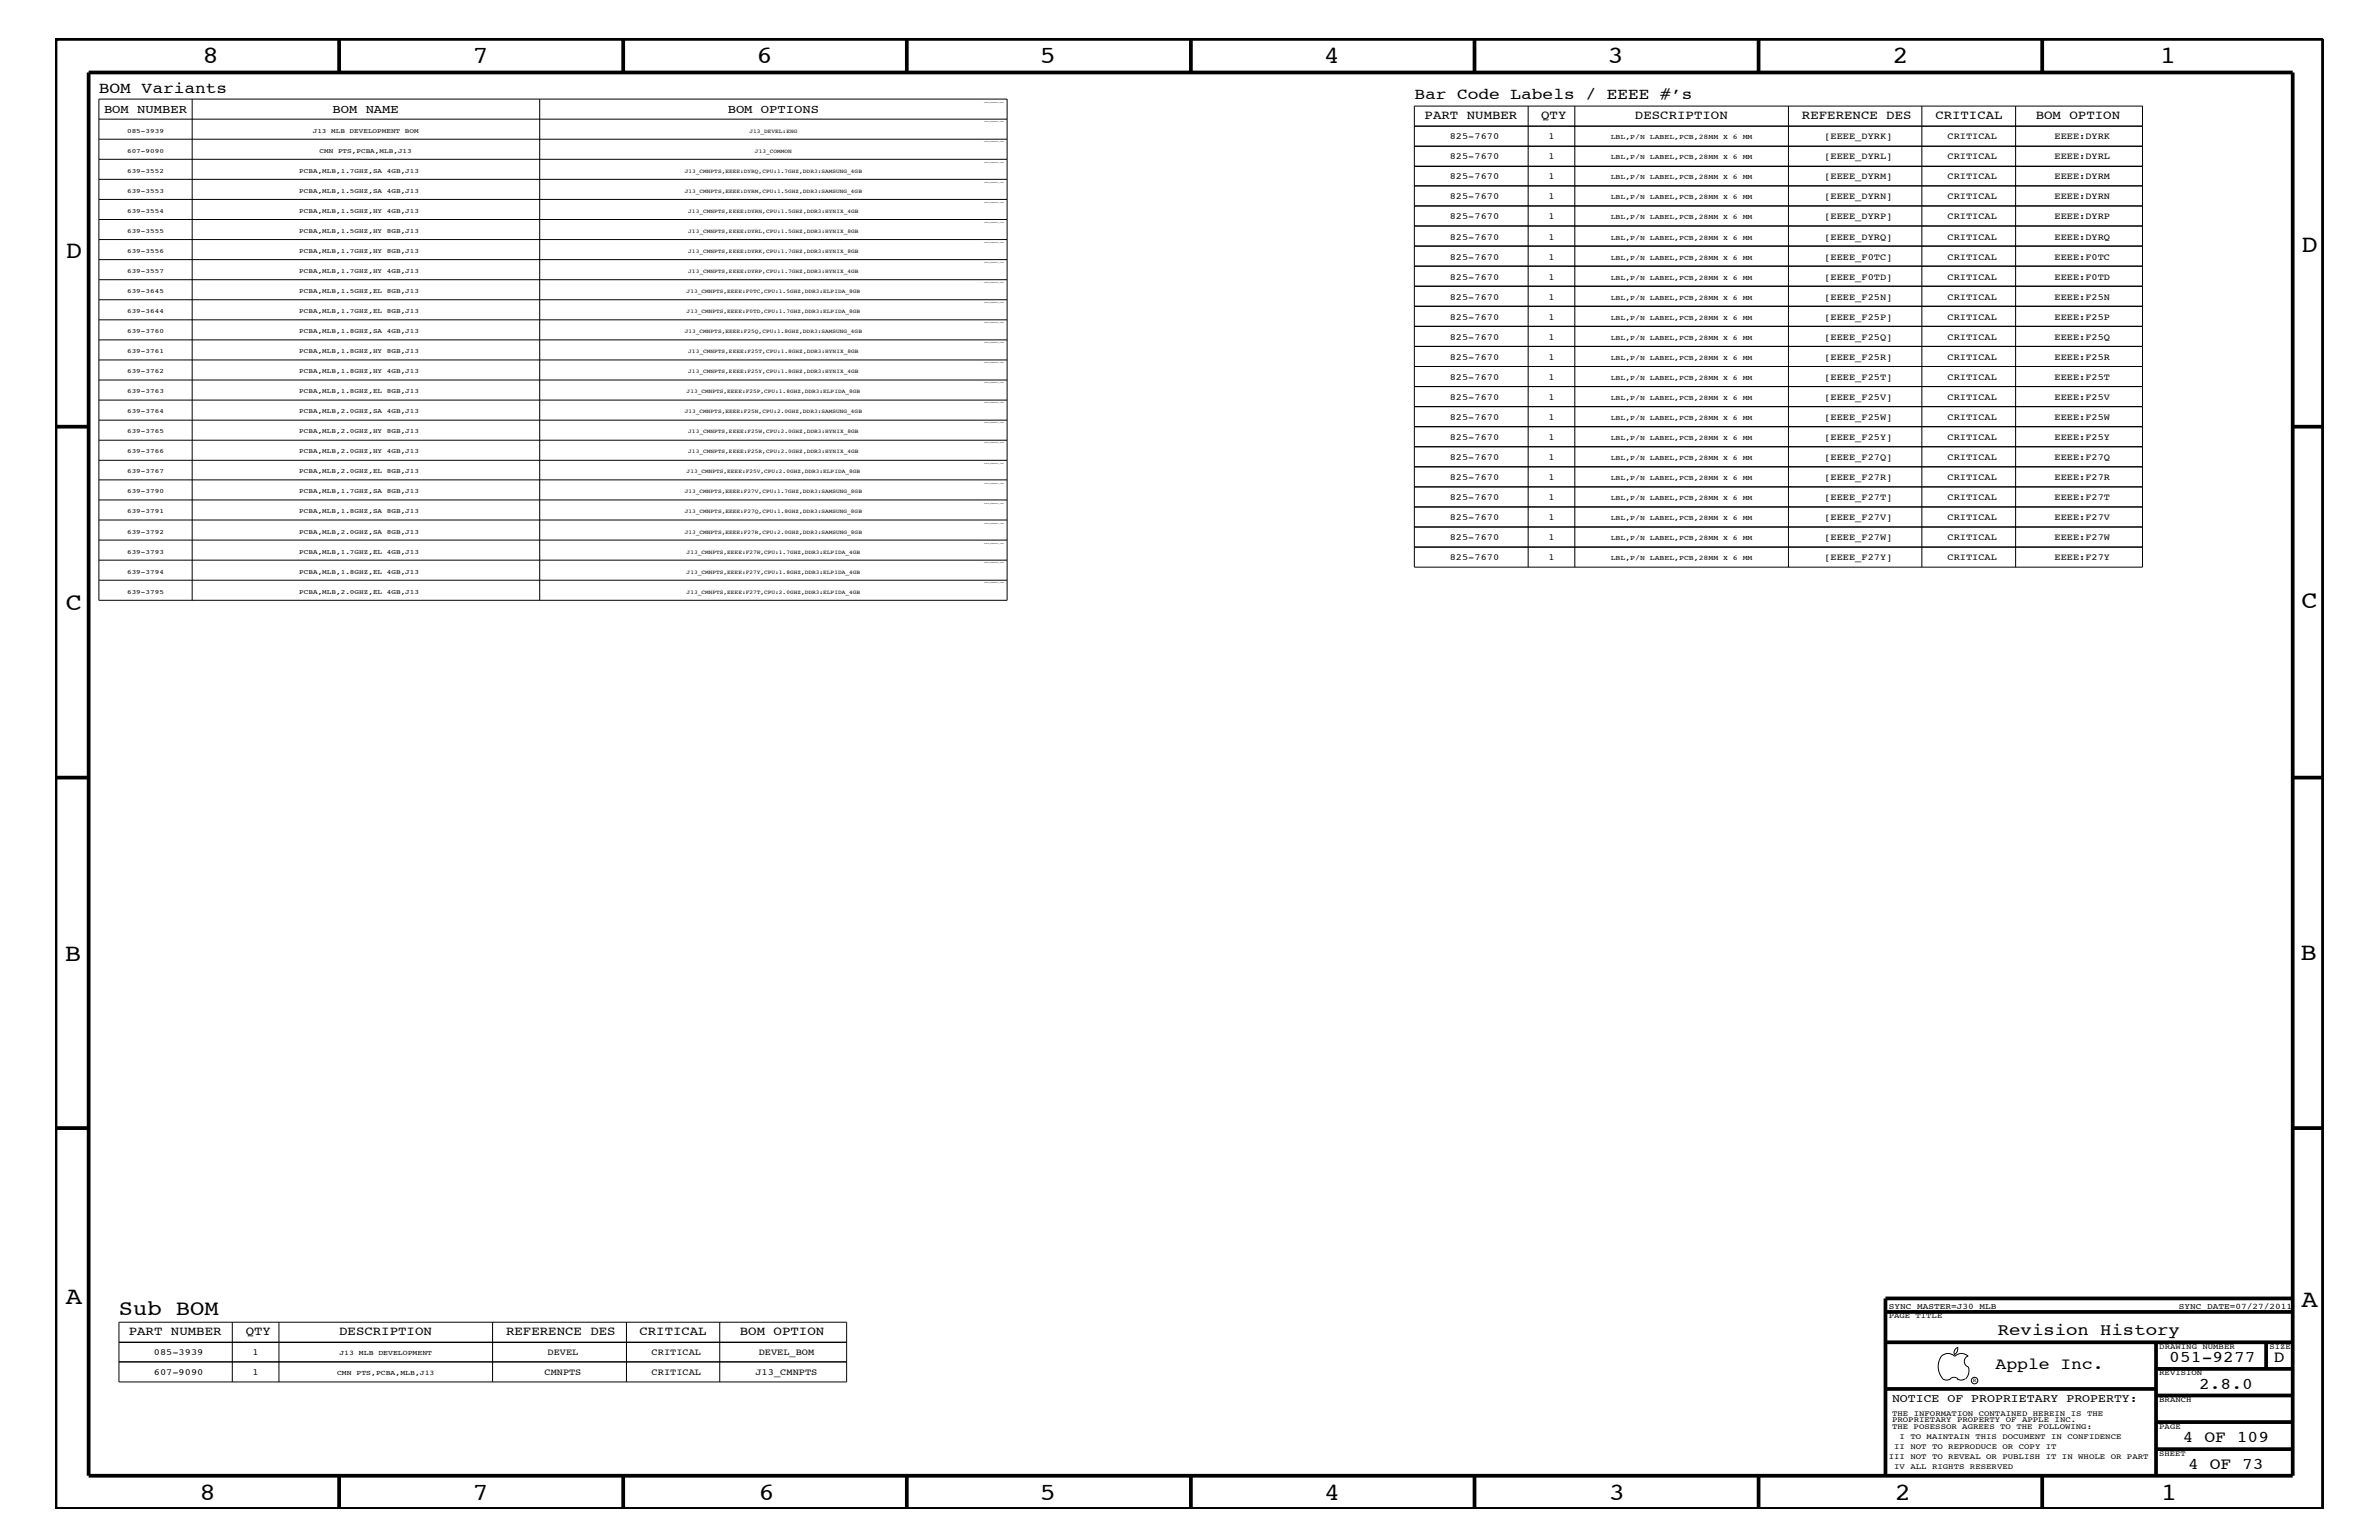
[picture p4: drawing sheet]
<svg xmlns="http://www.w3.org/2000/svg" width="432mm" height="279mm" viewBox="0 0 432 279" stroke-linecap="round" stroke-linejoin="round" font-family="sans-serif">
<defs><g id="words">
<g font-size="4.5">
<text x="36.7" y="11.5">8</text>
<text x="85.8" y="11.5">7</text>
<text x="137.3" y="11.5">6</text>
<text x="188.7" y="11.5">5</text>
<text x="240.3" y="11.5">4</text>
<text x="291.8" y="11.5">3</text>
<text x="343.5" y="11.5">2</text>
<text x="392" y="11.5">1</text>
<text x="11.9" y="46.8">D</text>
<text x="417.7" y="45.7">D</text>
<text x="11.9" y="110.6">C</text>
<text x="417.7" y="110.3">C</text>
<text x="11.8" y="174.3">B</text>
<text x="417.6" y="174.2">B</text>
<text x="11.9" y="236.7">A</text>
<text x="417.7" y="237.1">A</text>
<text x="36.2" y="272.1">8</text>
<text x="85.8" y="272.1">7</text>
<text x="137.7" y="272.1">6</text>
<text x="188.7" y="272.1">5</text>
<text x="240.4" y="272.1">4</text>
<text x="292" y="272.1">3</text>
<text x="343.9" y="272.1">2</text>
<text x="392.2" y="272.1">1</text>
</g>
<text font-size="3.9" x="21.6" y="238.6">Sub BOM</text>
<g font-size="3">
<text x="362.6" y="242.3">Revision History</text>
<text x="362.2" y="248.4">Apple Inc.</text>
<text x="393.7" y="247.1">051-9277</text>
<text x="399.2" y="252">2.8.0</text>
<text x="412.7" y="247.1">D</text>
<text x="396.2" y="261.6">4 OF 109</text>
<text x="397.2" y="266.6">4 OF 73</text>
</g>
<g font-size="2.9">
<text x="17.9" y="16.8">BOM Variants</text>
<text x="256.7" y="18">Bar Code Labels / EEEE #’s</text>
</g>
<g font-size="2.3">
<text x="258.6" y="21.6">PART NUMBER</text>
<text x="279.7" y="21.6">QTY</text>
<text x="296.8" y="21.6">DESCRIPTION</text>
<text x="327.1" y="21.6">REFERENCE DES</text>
<text x="351.3" y="21.6">CRITICAL</text>
<text x="369.5" y="21.6">BOM OPTION</text>
<text x="23.4" y="242.3">PART NUMBER</text>
<text x="44.6" y="242.3">QTY</text>
<text x="61.6" y="242.3">DESCRIPTION</text>
<text x="91.9" y="242.3">REFERENCE DES</text>
<text x="116.1" y="242.3">CRITICAL</text>
<text x="134.3" y="242.3">BOM OPTION</text>
</g>
<g font-size="2.2">
<text x="18.9" y="20.4">BOM NUMBER</text>
<text x="60.4" y="20.4">BOM NAME</text>
<text x="132.1" y="20.4">BOM OPTIONS</text>
</g>
<text font-size="2.1" x="343.4" y="254.4">NOTICE OF PROPRIETARY PROPERTY:</text>
<g font-size="1.7">
<text x="263.1" y="28.9">825-7670</text>
<text x="263.1" y="25.3">825-7670</text>
<text x="281.1" y="28.9">1</text>
<text x="281.1" y="25.3">1</text>
<text x="331.1" y="28.9">[EEEE_DYRL]</text>
<text x="331.1" y="25.3">[EEEE_DYRK]</text>
<text x="353.5" y="28.9">CRITICAL</text>
<text x="353.5" y="25.3">CRITICAL</text>
<text x="372.9" y="28.9">EEEE:DYRL</text>
<text x="372.9" y="25.3">EEEE:DYRK</text>
<text x="263.1" y="32.5">825-7670</text>
<text x="281.1" y="32.5">1</text>
<text x="331.1" y="32.5">[EEEE_DYRM]</text>
<text x="353.5" y="32.5">CRITICAL</text>
<text x="372.9" y="32.5">EEEE:DYRM</text>
<text x="263.1" y="39.8">825-7670</text>
<text x="263.1" y="36.2">825-7670</text>
<text x="281.1" y="39.8">1</text>
<text x="281.1" y="36.2">1</text>
<text x="331.1" y="39.8">[EEEE_DYRP]</text>
<text x="331.1" y="36.2">[EEEE_DYRN]</text>
<text x="353.5" y="39.8">CRITICAL</text>
<text x="353.5" y="36.2">CRITICAL</text>
<text x="372.9" y="39.8">EEEE:DYRP</text>
<text x="372.9" y="36.2">EEEE:DYRN</text>
<text x="263.1" y="43.5">825-7670</text>
<text x="263.1" y="47.1">825-7670</text>
<text x="281.1" y="43.5">1</text>
<text x="281.1" y="47.1">1</text>
<text x="331.1" y="43.5">[EEEE_DYRQ]</text>
<text x="331.1" y="47.1">[EEEE_F0TC]</text>
<text x="353.5" y="43.5">CRITICAL</text>
<text x="353.5" y="47.1">CRITICAL</text>
<text x="372.9" y="43.5">EEEE:DYRQ</text>
<text x="372.9" y="47.1">EEEE:F0TC</text>
<text x="263.1" y="50.7">825-7670</text>
<text x="281.1" y="50.7">1</text>
<text x="331.1" y="50.7">[EEEE_F0TD]</text>
<text x="353.5" y="50.7">CRITICAL</text>
<text x="372.9" y="50.7">EEEE:F0TD</text>
<text x="263.1" y="58">825-7670</text>
<text x="263.1" y="54.4">825-7670</text>
<text x="281.1" y="58">1</text>
<text x="281.1" y="54.4">1</text>
<text x="331.1" y="58">[EEEE_F25P]</text>
<text x="331.1" y="54.4">[EEEE_F25N]</text>
<text x="353.5" y="58">CRITICAL</text>
<text x="353.5" y="54.4">CRITICAL</text>
<text x="372.9" y="58">EEEE:F25P</text>
<text x="372.9" y="54.4">EEEE:F25N</text>
<text x="263.1" y="61.7">825-7670</text>
<text x="263.1" y="65.3">825-7670</text>
<text x="281.1" y="61.7">1</text>
<text x="281.1" y="65.3">1</text>
<text x="331.1" y="61.7">[EEEE_F25Q]</text>
<text x="331.1" y="65.3">[EEEE_F25R]</text>
<text x="353.5" y="61.7">CRITICAL</text>
<text x="353.5" y="65.3">CRITICAL</text>
<text x="372.9" y="61.7">EEEE:F25Q</text>
<text x="372.9" y="65.3">EEEE:F25R</text>
<text x="263.1" y="68.9">825-7670</text>
<text x="281.1" y="68.9">1</text>
<text x="331.1" y="68.9">[EEEE_F25T]</text>
<text x="353.5" y="68.9">CRITICAL</text>
<text x="372.9" y="68.9">EEEE:F25T</text>
<text x="263.1" y="76.2">825-7670</text>
<text x="263.1" y="72.6">825-7670</text>
<text x="281.1" y="76.2">1</text>
<text x="281.1" y="72.6">1</text>
<text x="331.1" y="76.2">[EEEE_F25W]</text>
<text x="331.1" y="72.6">[EEEE_F25V]</text>
<text x="353.5" y="76.2">CRITICAL</text>
<text x="353.5" y="72.6">CRITICAL</text>
<text x="372.9" y="76.2">EEEE:F25W</text>
<text x="372.9" y="72.6">EEEE:F25V</text>
<text x="263.1" y="83.5">825-7670</text>
<text x="263.1" y="79.9">825-7670</text>
<text x="281.1" y="83.5">1</text>
<text x="281.1" y="79.9">1</text>
<text x="331.1" y="83.5">[EEEE_F27Q]</text>
<text x="331.1" y="79.9">[EEEE_F25Y]</text>
<text x="353.5" y="83.5">CRITICAL</text>
<text x="353.5" y="79.9">CRITICAL</text>
<text x="372.9" y="83.5">EEEE:F27Q</text>
<text x="372.9" y="79.9">EEEE:F25Y</text>
<text x="263.1" y="87.1">825-7670</text>
<text x="281.1" y="87.1">1</text>
<text x="331.1" y="87.1">[EEEE_F27R]</text>
<text x="353.5" y="87.1">CRITICAL</text>
<text x="372.9" y="87.1">EEEE:F27R</text>
<text x="263.1" y="94.3">825-7670</text>
<text x="263.1" y="90.7">825-7670</text>
<text x="281.1" y="94.3">1</text>
<text x="281.1" y="90.7">1</text>
<text x="331.1" y="94.3">[EEEE_F27V]</text>
<text x="331.1" y="90.7">[EEEE_F27T]</text>
<text x="353.5" y="94.3">CRITICAL</text>
<text x="353.5" y="90.7">CRITICAL</text>
<text x="372.9" y="94.3">EEEE:F27V</text>
<text x="372.9" y="90.7">EEEE:F27T</text>
<text x="263.1" y="98">825-7670</text>
<text x="263.1" y="101.6">825-7670</text>
<text x="281.1" y="98">1</text>
<text x="281.1" y="101.6">1</text>
<text x="331.1" y="98">[EEEE_F27W]</text>
<text x="331.1" y="101.6">[EEEE_F27Y]</text>
<text x="353.5" y="98">CRITICAL</text>
<text x="353.5" y="101.6">CRITICAL</text>
<text x="372.9" y="98">EEEE:F27W</text>
<text x="372.9" y="101.6">EEEE:F27Y</text>
<text x="27.9" y="245.9">085-3939</text>
<text x="45.8" y="245.9">1</text>
<text x="99.4" y="245.9">DEVEL</text>
<text x="118.3" y="245.9">CRITICAL</text>
<text x="137.7" y="245.9">DEVEL_BOM</text>
<text x="27.9" y="249.5">607-9090</text>
<text x="45.8" y="249.5">1</text>
<text x="98.8" y="249.5">CMNPTS</text>
<text x="118.3" y="249.5">CRITICAL</text>
<text x="137.1" y="249.5">J13_CMNPTS</text>
</g>
<g font-size="1.5">
<text x="342.8" y="237.4">SYNC_MASTER=J30_MLB</text>
<text x="395.5" y="237.4">SYNC_DATE=07/27/2011</text>
</g>
<g font-size="1.4">
<text x="342.8" y="239.2">PAGE TITLE</text>
<text x="391.9" y="244.7">DRAWING NUMBER</text>
<text x="411.9" y="244.7">SIZE</text>
<text x="391.9" y="249.5">REVISION</text>
<text x="343.4" y="256.8">THE INFORMATION CONTAINED HEREIN IS THE</text>
<text x="391.9" y="254.4">BRANCH</text>
<text x="343.4" y="258">PROPRIETARY PROPERTY OF APPLE INC.</text>
<text x="343.4" y="259.3">THE POSESSOR AGREES TO THE FOLLOWING:</text>
<text x="343.8" y="262.9">II NOT TO REPRODUCE OR COPY IT</text>
<text x="344.8" y="261.1">I TO MAINTAIN THIS DOCUMENT IN CONFIDENCE</text>
<text x="391.9" y="259.3">PAGE</text>
<text x="342.8" y="264.7">III NOT TO REVEAL OR PUBLISH IT IN WHOLE OR PART</text>
<text x="343.8" y="266.6">IV ALL RIGHTS RESERVED</text>
<text x="391.9" y="264.1">SHEET</text>
</g>
<g font-size="1.3">
<text x="292.4" y="28.9">LBL,P/N LABEL,PCB,28MM X 6 MM</text>
<text x="292.4" y="25.3">LBL,P/N LABEL,PCB,28MM X 6 MM</text>
<text x="292.4" y="32.5">LBL,P/N LABEL,PCB,28MM X 6 MM</text>
<text x="292.4" y="39.8">LBL,P/N LABEL,PCB,28MM X 6 MM</text>
<text x="292.4" y="36.2">LBL,P/N LABEL,PCB,28MM X 6 MM</text>
<text x="292.4" y="43.5">LBL,P/N LABEL,PCB,28MM X 6 MM</text>
<text x="292.4" y="47.1">LBL,P/N LABEL,PCB,28MM X 6 MM</text>
<text x="292.4" y="50.7">LBL,P/N LABEL,PCB,28MM X 6 MM</text>
<text x="292.4" y="58">LBL,P/N LABEL,PCB,28MM X 6 MM</text>
<text x="292.4" y="54.4">LBL,P/N LABEL,PCB,28MM X 6 MM</text>
<text x="292.4" y="61.7">LBL,P/N LABEL,PCB,28MM X 6 MM</text>
<text x="292.4" y="65.3">LBL,P/N LABEL,PCB,28MM X 6 MM</text>
<text x="292.4" y="68.9">LBL,P/N LABEL,PCB,28MM X 6 MM</text>
<text x="292.4" y="76.2">LBL,P/N LABEL,PCB,28MM X 6 MM</text>
<text x="292.4" y="72.6">LBL,P/N LABEL,PCB,28MM X 6 MM</text>
<text x="292.4" y="83.5">LBL,P/N LABEL,PCB,28MM X 6 MM</text>
<text x="292.4" y="79.9">LBL,P/N LABEL,PCB,28MM X 6 MM</text>
<text x="292.4" y="87.1">LBL,P/N LABEL,PCB,28MM X 6 MM</text>
<text x="292.4" y="94.3">LBL,P/N LABEL,PCB,28MM X 6 MM</text>
<text x="292.4" y="90.7">LBL,P/N LABEL,PCB,28MM X 6 MM</text>
<text x="292.4" y="98">LBL,P/N LABEL,PCB,28MM X 6 MM</text>
<text x="292.4" y="101.6">LBL,P/N LABEL,PCB,28MM X 6 MM</text>
<text x="61.6" y="245.9">J13 MLB DEVELOPMENT</text>
<text x="61.2" y="249.5">CMN PTS,PCBA,MLB,J13</text>
</g>
<g font-size="1.2">
<text x="23.1" y="24.1">085-3939</text>
<text x="23.1" y="27.7">607-9090</text>
<text x="56.8" y="24.1">J13</text>
<text x="58" y="27.7">CMN</text>
<text x="60.1" y="24.1">MLB</text>
<text x="61.3" y="27.7">PTS,PCBA,MLB,J13</text>
<text x="63.5" y="24.1">DEVELOPMENT</text>
<text x="73.5" y="24.1">BOM</text>
<text x="23.1" y="35">639-3553</text>
<text x="23.1" y="31.4">639-3552</text>
<text x="54.3" y="35">PCBA,MLB,1.5GHZ,SA</text>
<text x="54.3" y="31.4">PCBA,MLB,1.7GHZ,SA</text>
<text x="70.2" y="35">4GB,J13</text>
<text x="70.2" y="31.4">4GB,J13</text>
<text x="23.1" y="38.6">639-3554</text>
<text x="54.3" y="38.6">PCBA,MLB,1.5GHZ,HY</text>
<text x="70.2" y="38.6">4GB,J13</text>
<text x="23.1" y="45.9">639-3556</text>
<text x="23.1" y="42.3">639-3555</text>
<text x="54.3" y="45.9">PCBA,MLB,1.7GHZ,HY</text>
<text x="54.3" y="42.3">PCBA,MLB,1.5GHZ,HY</text>
<text x="70.2" y="45.9">8GB,J13</text>
<text x="70.2" y="42.3">8GB,J13</text>
<text x="23.1" y="53.2">639-3645</text>
<text x="23.1" y="49.6">639-3557</text>
<text x="54.3" y="53.2">PCBA,MLB,1.5GHZ,EL</text>
<text x="54.3" y="49.6">PCBA,MLB,1.7GHZ,HY</text>
<text x="70.2" y="53.2">8GB,J13</text>
<text x="70.2" y="49.6">4GB,J13</text>
<text x="23.1" y="56.8">639-3644</text>
<text x="54.3" y="56.8">PCBA,MLB,1.7GHZ,EL</text>
<text x="70.2" y="56.8">8GB,J13</text>
<text x="23.1" y="64">639-3761</text>
<text x="23.1" y="60.4">639-3760</text>
<text x="54.3" y="64">PCBA,MLB,1.8GHZ,HY</text>
<text x="54.3" y="60.4">PCBA,MLB,1.8GHZ,SA</text>
<text x="70.2" y="64">8GB,J13</text>
<text x="70.2" y="60.4">4GB,J13</text>
<text x="23.1" y="67.7">639-3762</text>
<text x="23.1" y="71.3">639-3763</text>
<text x="54.3" y="67.7">PCBA,MLB,1.8GHZ,HY</text>
<text x="54.3" y="71.3">PCBA,MLB,1.8GHZ,EL</text>
<text x="70.2" y="67.7">4GB,J13</text>
<text x="70.2" y="71.3">8GB,J13</text>
<text x="23.1" y="75">639-3764</text>
<text x="54.3" y="75">PCBA,MLB,2.0GHZ,SA</text>
<text x="70.2" y="75">4GB,J13</text>
<text x="23.1" y="82.2">639-3766</text>
<text x="23.1" y="78.6">639-3765</text>
<text x="54.3" y="82.2">PCBA,MLB,2.0GHZ,HY</text>
<text x="54.3" y="78.6">PCBA,MLB,2.0GHZ,HY</text>
<text x="70.2" y="82.2">4GB,J13</text>
<text x="70.2" y="78.6">8GB,J13</text>
<text x="23.1" y="89.5">639-3790</text>
<text x="23.1" y="85.9">639-3767</text>
<text x="54.3" y="89.5">PCBA,MLB,1.7GHZ,SA</text>
<text x="54.3" y="85.9">PCBA,MLB,2.0GHZ,EL</text>
<text x="70.2" y="89.5">8GB,J13</text>
<text x="70.2" y="85.9">8GB,J13</text>
<text x="23.1" y="93.2">639-3791</text>
<text x="54.3" y="93.2">PCBA,MLB,1.8GHZ,SA</text>
<text x="70.2" y="93.2">8GB,J13</text>
<text x="23.1" y="96.8">639-3792</text>
<text x="23.1" y="100.4">639-3793</text>
<text x="54.3" y="96.8">PCBA,MLB,2.0GHZ,SA</text>
<text x="54.3" y="100.4">PCBA,MLB,1.7GHZ,EL</text>
<text x="70.2" y="96.8">8GB,J13</text>
<text x="70.2" y="100.4">4GB,J13</text>
<text x="23.1" y="104.1">639-3794</text>
<text x="23.1" y="107.7">639-3795</text>
<text x="54.3" y="104.1">PCBA,MLB,1.8GHZ,EL</text>
<text x="54.3" y="107.7">PCBA,MLB,2.0GHZ,EL</text>
<text x="70.2" y="104.1">4GB,J13</text>
<text x="70.2" y="107.7">4GB,J13</text>
</g>
<g font-size="1">
<text x="136" y="24.1">J13_DEVEL:ENG</text>
<text x="137" y="27.7">J13_COMMON</text>
<text x="124.3" y="35">J13_CMNPTS,EEEE:DYRM,CPU:1.5GHZ,DDR3:SAMSUNG_4GB</text>
<text x="124.3" y="31.4">J13_CMNPTS,EEEE:DYRQ,CPU:1.7GHZ,DDR3:SAMSUNG_4GB</text>
<text x="124.9" y="38.6">J13_CMNPTS,EEEE:DYRN,CPU:1.5GHZ,DDR3:HYNIX_4GB</text>
<text x="124.9" y="45.9">J13_CMNPTS,EEEE:DYRK,CPU:1.7GHZ,DDR3:HYNIX_8GB</text>
<text x="124.9" y="42.3">J13_CMNPTS,EEEE:DYRL,CPU:1.5GHZ,DDR3:HYNIX_8GB</text>
<text x="124.6" y="53.2">J13_CMNPTS,EEEE:F0TC,CPU:1.5GHZ,DDR3:ELPIDA_8GB</text>
<text x="124.9" y="49.6">J13_CMNPTS,EEEE:DYRP,CPU:1.7GHZ,DDR3:HYNIX_4GB</text>
<text x="124.6" y="56.8">J13_CMNPTS,EEEE:F0TD,CPU:1.7GHZ,DDR3:ELPIDA_8GB</text>
<text x="124.3" y="60.4">J13_CMNPTS,EEEE:F25Q,CPU:1.8GHZ,DDR3:SAMSUNG_4GB</text>
<text x="124.9" y="64">J13_CMNPTS,EEEE:F25T,CPU:1.8GHZ,DDR3:HYNIX_8GB</text>
<text x="124.6" y="71.3">J13_CMNPTS,EEEE:F25P,CPU:1.8GHZ,DDR3:ELPIDA_8GB</text>
<text x="124.9" y="67.7">J13_CMNPTS,EEEE:F25Y,CPU:1.8GHZ,DDR3:HYNIX_4GB</text>
<text x="124.3" y="75">J13_CMNPTS,EEEE:F25N,CPU:2.0GHZ,DDR3:SAMSUNG_4GB</text>
<text x="124.9" y="82.2">J13_CMNPTS,EEEE:F25R,CPU:2.0GHZ,DDR3:HYNIX_4GB</text>
<text x="124.9" y="78.6">J13_CMNPTS,EEEE:F25W,CPU:2.0GHZ,DDR3:HYNIX_8GB</text>
<text x="124.3" y="89.5">J13_CMNPTS,EEEE:F27V,CPU:1.7GHZ,DDR3:SAMSUNG_8GB</text>
<text x="124.6" y="85.9">J13_CMNPTS,EEEE:F25V,CPU:2.0GHZ,DDR3:ELPIDA_8GB</text>
<text x="124.3" y="93.2">J13_CMNPTS,EEEE:F27Q,CPU:1.8GHZ,DDR3:SAMSUNG_8GB</text>
<text x="124.3" y="96.8">J13_CMNPTS,EEEE:F27R,CPU:2.0GHZ,DDR3:SAMSUNG_8GB</text>
<text x="124.6" y="100.4">J13_CMNPTS,EEEE:F27W,CPU:1.7GHZ,DDR3:ELPIDA_4GB</text>
<text x="124.6" y="104.1">J13_CMNPTS,EEEE:F27Y,CPU:1.8GHZ,DDR3:ELPIDA_4GB</text>
<text x="124.6" y="107.7">J13_CMNPTS,EEEE:F27T,CPU:2.0GHZ,DDR3:ELPIDA_4GB</text>
<text x="358.1" y="250.7">R</text>
</g>
<g font-size=".3">
<text x="178.6" y="22.2">TABLE_BOMGROUP_ITEM</text>
<text x="178.6" y="18.7">TABLE_BOMGROUP_HEAD</text>
<text x="178.6" y="29.5">TABLE_BOMGROUP_ITEM</text>
<text x="178.6" y="25.9">TABLE_BOMGROUP_ITEM</text>
<text x="178.6" y="33.1">TABLE_BOMGROUP_ITEM</text>
<text x="178.6" y="36.8">TABLE_BOMGROUP_ITEM</text>
<text x="178.6" y="40.4">TABLE_BOMGROUP_ITEM</text>
<text x="178.6" y="44.1">TABLE_BOMGROUP_ITEM</text>
<text x="178.6" y="47.7">TABLE_BOMGROUP_ITEM</text>
<text x="178.6" y="51.3">TABLE_BOMGROUP_ITEM</text>
<text x="178.6" y="55">TABLE_BOMGROUP_ITEM</text>
<text x="178.6" y="58.6">TABLE_BOMGROUP_ITEM</text>
<text x="178.6" y="65.9">TABLE_BOMGROUP_ITEM</text>
<text x="178.6" y="62.3">TABLE_BOMGROUP_ITEM</text>
<text x="178.6" y="69.5">TABLE_BOMGROUP_ITEM</text>
<text x="178.6" y="76.8">TABLE_BOMGROUP_ITEM</text>
<text x="178.6" y="73.2">TABLE_BOMGROUP_ITEM</text>
<text x="178.6" y="80.5">TABLE_BOMGROUP_ITEM</text>
<text x="178.6" y="87.7">TABLE_BOMGROUP_ITEM</text>
<text x="178.6" y="84.1">TABLE_BOMGROUP_ITEM</text>
<text x="178.6" y="91.4">TABLE_BOMGROUP_ITEM</text>
<text x="178.6" y="95">TABLE_BOMGROUP_ITEM</text>
<text x="178.6" y="98.7">TABLE_BOMGROUP_ITEM</text>
<text x="178.6" y="102.2">TABLE_BOMGROUP_ITEM</text>
<text x="178.6" y="105.9">TABLE_BOMGROUP_ITEM</text>
</g>
</g></defs>
<g fill="none" stroke="#000" stroke-width=".18">
<path d="M17.9 18h164.9v90.9h-164.9zM34.9 18v90.9M98 18v90.9M256.7 19.2h132.2v83.7h-132.2zM277.4 19.2v83.7M285.8 19.2v83.7M324.6 19.2v83.7M348.8 19.2v83.7M365.8 19.2v83.7M17.9 25.3h164.9M17.9 21.6h164.9M17.9 36.2h164.9"/>
<path d="M17.9 39.8h164.9M17.9 32.5h164.9M17.9 28.9h164.9M256.7 22.9h132.2M256.7 37.4h132.2M256.7 30.2h132.2M256.7 33.7h132.2M256.7 26.5h132.2M17.9 58h164.9M17.9 47.1h164.9M17.9 54.4h164.9M17.9 43.5h164.9"/>
<path d="M17.9 50.7h164.9M256.7 59.2h132.2M256.7 41h132.2M256.7 44.6h132.2M256.7 55.6h132.2M256.7 51.9h132.2M256.7 48.3h132.2M17.9 79.9h164.9M17.9 76.2h164.9M17.9 68.9h164.9M17.9 65.3h164.9M17.9 61.7h164.9"/>
<path d="M17.9 72.6h164.9M256.7 62.9h132.2M256.7 66.5h132.2M256.7 73.8h132.2M256.7 77.4h132.2M256.7 70.1h132.2M17.9 94.3h164.9M17.9 98h164.9M17.9 90.7h164.9M17.9 87.1h164.9M17.9 83.5h164.9M256.7 92h132.2"/>
<path d="M256.7 95.6h132.2M256.7 99.3h132.2M256.7 84.7h132.2M256.7 88.3h132.2M256.7 81.1h132.2M17.9 101.6h164.9M17.9 105.3h164.9M21.6 239.9h132.1v10.8h-132.1zM42.2 239.9v10.8M50.6 239.9v10.8M89.4 239.9v10.8M113.7 239.9v10.8"/>
<path d="M130.6 239.9v10.8M21.6 247.1h132.1M21.6 243.5h132.1M352.3 246.1a1.72 1.72 0 0 1 2.5 0 1.69 1.69 0 0 1 2.4 0M352.4 246a3.2 3.2 0 0 0 .4 4.3l.8 .1 .4-.2M354 250.2l.7-.3 .7 .3M355.2 250.2l.7 .2 .7-.2M355.3 244.4v.3a1.18 1.18 0 0 1-.6 1.1M355.4 244.4a.99 .99 0 0 0-.6 1.4M357.2 246a1.04 1.04 0 0 0-.7 1 1.04 1.04 0 0 0 .7 1M357.3 248l.1 .7a2.11 2.11 0 0 1-.6 1.5"/>
<circle cx="358.4" cy="250.5" r=".59"/>
</g>
<g fill="none" stroke="#000" stroke-width=".68" stroke-linecap="butt">
<path d="M10.1 7.1h411.5v266.7h-411.5zM16.1 13.2h400v254.5h-400zM61.6 7.1v6.1M113.1 7.1v6.1M164.6 7.1v6.1M216.2 7.1v6.1M267.6 7.1v6.1M319.2 7.1v6.1M370.7 7.1v6.1M10.1 77.4h6M416.1 77.4h5.5M10.1 141.1h6"/>
<path d="M416.1 141.1h5.5M10.1 204.7h6M416.1 204.7h5.5M342.2 238h73.9M416.1 235.6h-73.9v32.1M342.2 243.5h73.9M342.2 252h49.1M391.3 248.4h24.8M391.3 243.5v24.2M391.3 258h24.8M391.3 253.2h24.8M411.3 243.5v4.9"/>
<path d="M61.6 267.7v6.1M113.1 267.7v6.1M164.6 267.7v6.1M216.2 268v5.8M267.6 267.7v6.1M319.2 267.7v6.1M370.7 267.7v6.1M391.3 262.9h24.8"/>
</g>
<use href="#words"/>
</svg>
